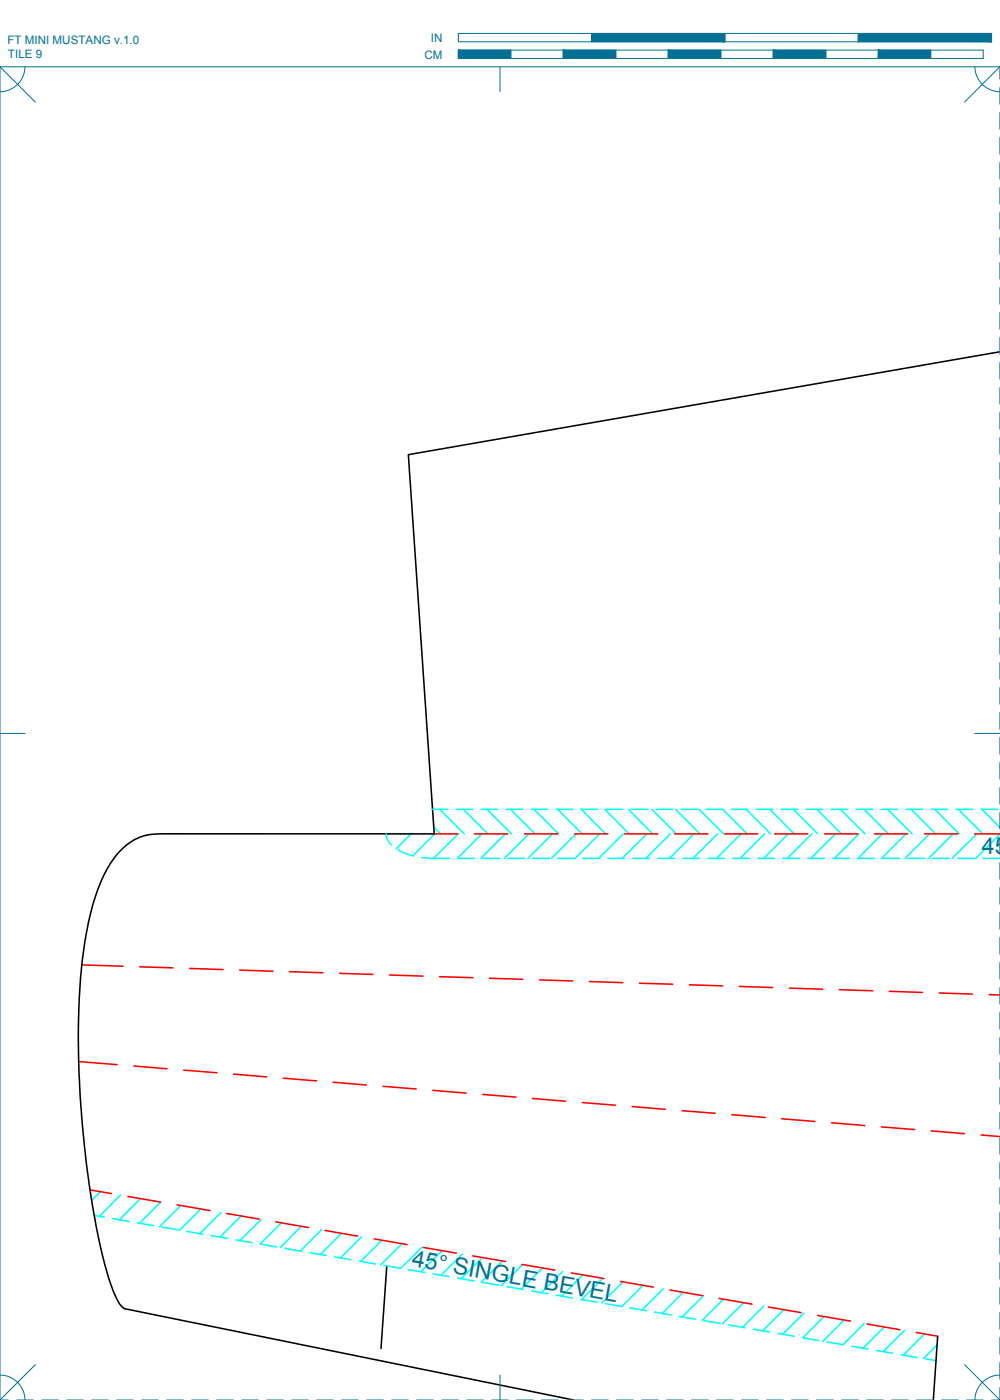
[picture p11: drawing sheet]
<svg xmlns="http://www.w3.org/2000/svg" width="190mm" height="267mm" viewBox="0 0 190 267" stroke-linecap="round" stroke-linejoin="round" font-family="sans-serif">
<defs><g id="words">
<g font-size="4.4" fill="#007095">
<text x="187.1" y="162.7">45</text>
<text x="78.3" y="241.2" transform="rotate(10 78.3 241.2)">45° SINGLE BEVEL</text>
</g>
<g font-size="2.2" fill="#007095">
<text x="1.4" y="8.4">FT MINI MUSTANG v.1.0</text>
<text x="1.5" y="11.1">TILE 9</text>
<text x="80.8" y="11.2">CM</text>
<text x="82.1" y="8">IN</text>
</g>
</g></defs>
<!-- layer: 01 CUT -->
<path d="M190.5 67l-112.7 19.6 4.9 72.3-51.9-.1a10.9 10.9 0 0 0-9.9 5.8 36.6 36.6 0 0 0-4.5 13.5 136.5 136.5 0 0 0-.9 33.9 151.7 151.7 0 0 0 5.3 31.9 12.6 12.6 0 0 0 2.6 5.2l.3 .2 85.6 17.4M73.7 241.2l-1.1 15.7M178.6 254.6l-.8 12.1" fill="none" stroke="#000" stroke-width=".3"/>
<!-- layer: 04 BEVEL -->
<g fill="none" stroke="#0ff" stroke-width=".3">
<path d="M73.6 158.8a2.9 2.9 0 0 0 .9 2.2M73.8 158.8l-.2 .3M78.3 158.9l-2.8 2.8M82.4 154.2h2.9M82.6 157.5l1.3 1.4M82.8 158.9l-4.2 4.1M83.8 154.2l4.6 4.7M86.9 154.2h3.2M87.3 158.9l-4.7 4.6M88.3 154.2l4.6 4.7M91.7 154.2h3.1M91.8 158.9l-4.7 4.6"/>
<path d="M92.8 154.2l4.6 4.7M96.3 158.9l-4.7 4.6M96.4 154.2h3.2M97.3 154.2l4.6 4.7M100.8 158.9l-4.7 4.6M101.2 154.2h3.2M101.7 154.2l4.7 4.7M105.2 158.9l-4.6 4.6M105.9 154.2h3.2M106.2 154.2l4.7 4.7M109.7 158.9l-4.6 4.6M110.7 154.2h3.2"/>
<path d="M110.7 154.2l4.7 4.7M114.2 158.9l-4.6 4.6M115.2 154.2l4.7 4.7M115.5 154.2h3.1M118.7 158.9l-4.7 4.6M119.7 154.2l4.7 4.7M120.2 154.2h3.2M123.2 158.9l-4.6 4.6M124.2 154.2l4.7 4.7M125 154.2h3.2M127.7 158.9l-4.7 4.6M128.7 154.2l4.6 4.7"/>
<path d="M129.8 154.2h3.1M132.2 158.9l-4.7 4.6M133.2 154.2l4.6 4.7M134.5 154.2h3.2l4.6 4.7M136.7 158.9l-4.7 4.6M139.3 154.2h3.2M141.2 158.9l-4.7 4.6M142.2 154.2l4.6 4.7M144 154.2h3.2M145.6 158.9l-4.6 4.6M146.6 154.2l4.7 4.7M148.8 154.2h3.2"/>
<path d="M150.2 158.9l-4.7 4.6M151.1 154.2l4.7 4.7M153.6 154.2h3.1M154.6 158.9l-4.6 4.6M155.6 154.2l4.7 4.7M158.3 154.2h3.2M159.1 158.9l-4.6 4.6M160.1 154.2l4.7 4.7M163.1 154.2h3.2M163.6 158.9l-4.6 4.6M164.6 154.2l4.7 4.7M167.9 154.2h3.1"/>
<path d="M168.1 158.9l-4.7 4.6h3.2M169.1 154.2l4.7 4.7M172.6 158.9l-4.7 4.6M172.6 154.2h3.2M173.6 154.2l4.6 4.7M177.1 158.9l-4.7 4.6M177.4 154.2h3.2M178.1 154.2l4.6 4.7M181.6 158.9l-4.7 4.6M182.1 154.2h3.2M182.6 154.2l4.6 4.7M186.1 158.9l-4.7 4.6"/>
<path d="M186.9 154.2h3.2M187 154.2l3.5 3.4M190.5 158.9l-4.6 4.6M75.8 161.9l1.4 .7 1.6 .4M80.3 163.3l1.6 .2h3.7M87.2 163.5h3.2M92 163.5h3.2M96.8 163.5h3.1M101.5 163.5h3.2M106.3 163.5h3.2M111 163.5h3.2M115.8 163.5h3.2"/>
<path d="M120.6 163.5h3.1M125.3 163.5h3.2M130.1 163.5h3.2M134.9 163.5h3.1M139.6 163.5h3.2M144.4 163.5h3.2M149.1 163.5h3.2M153.9 163.5h3.2M158.7 163.5h3.1M168.2 163.5h3.2M173 163.5h3.1M177.7 163.5h3.2"/>
<path d="M182.5 163.5h3.2M190.5 163.4l-.1 .1h-3.2M17.9 231.5l2 .4M19.1 227l-1.6 1.7M21.5 232.1l3.1 .6M22.9 227.7l-4 4M26.2 233l3.1 .5M26.8 228.3l-4 4.1M30.6 229l-4 4M30.9 233.8l3.1 .5M34.4 229.7l-4 4M35.5 234.6l3.2 .5"/>
<path d="M38.3 230.3l-4.1 4.1M40.2 235.4l3.2 .5M42.1 231l-4 4M44.9 236.2l3.2 .5M45.9 231.6l-4 4.1M49.6 237l3.1 .6M49.8 232.3l-4.1 4M53.6 233l-4 4M54.3 237.8l3.1 .6M57.4 233.6l-4 4.1M59 238.6l3.1 .6M61.2 234.3l-4 4"/>
<path d="M63.7 239.4l3.1 .6M65.1 235l-4.1 4M68.9 235.6l-4 4M72.7 236.3l-4 4M76.6 236.9l-4.1 4.1M80.4 237.6l-4.1 4M84.2 238.3l-4 4M88.1 238.9l-4.1 4M91.9 239.6l-4.1 4M68.4 240.2l3.1 .6M73.1 241l3.1 .6M77.8 241.9l3.1 .5"/>
<path d="M82.5 242.7l3.1 .5M87.2 243.5l3.1 .5M91.9 244.3l3.1 .5M95.7 240.2l-4 4.1M96.6 245.1l3.1 .5M99.5 240.9l-4 4M101.3 245.9l3.1 .6M103.4 241.6l-4.1 4M105.9 246.7l3.2 .6M107.2 242.2l-4 4.1M110.6 247.5l3.2 .6M111 242.9l-4 4"/>
<path d="M114.9 243.5l-4.1 4.1M118.7 244.2l-4.1 4M120 249.2l3.1 .5M122.5 244.9l-4 4-3.2-.6M124.7 250l3.1 .5M126.3 245.5l-4 4.1M129.4 250.8l3.1 .5M130.2 246.2l-4.1 4M134 246.8l-4 4.1M134.1 251.6l3.1 .5M137.8 247.5l-4 4M138.8 252.4l3.1 .5"/>
<path d="M141.6 248.2l-4 4M143.5 253.2l3.1 .5M145.5 248.8l-4 4.1M148.2 254l3.1 .6M149.3 249.5l-4 4M152.9 254.8l3.1 .6M153.1 250.1l-4 4.1M157 250.8l-4.1 4M157.6 255.6l3.1 .6M160.8 251.5l-4 4M162.3 256.5l3.1 .5M164.6 252.1l-4 4.1"/>
<path d="M167 257.3l3.1 .5M168.5 252.8l-4.1 4M171.6 258.1l3.2 .5M172.3 253.4l-4 4.1M176.1 254.1l-4 4M176.3 258.9l2 .3M178.5 256.2l-2.6 2.6"/>
</g>
<!-- layer: 02 SCORE -->
<g fill="none" stroke="#f00" stroke-width=".3">
<path d="M82.7 158.9h4.5M90.4 158.9h6.4M99.9 158.9h6.4M109.5 158.9h6.3M119 158.9h6.3M128.5 158.9h6.4M138 158.9h6.4M147.6 158.9h6.3M157.1 158.9h6.3M166.6 158.9h6.4M176.1 158.9h6.4M185.7 158.9h4.8"/>
<path d="M15.6 183.8l7.8 .3M26.6 184.2l6.4 .2M36.1 184.5l6.4 .2M45.7 184.8l6.3 .2M55.2 185.1l6.3 .2M64.7 185.4l6.3 .2M74.2 185.7l6.4 .2M83.7 186.1l6.4 .1M93.2 186.4l6.4 .2M102.8 186.7l6.3 .2M112.3 187l6.3 .2M121.8 187.3l6.4 .2"/>
<path d="M131.3 187.6l6.4 .2M140.8 187.9l6.4 .2M150.4 188.2l6.3 .2M159.9 188.5l6.3 .2M169.4 188.8l6.3 .3M178.9 189.2l6.4 .2M188.4 189.5h2.1M15 202.2l7.3 .6M25.5 203.1l6.3 .5M35 203.9l6.3 .5M44.5 204.6l6.3 .5M54 205.4l6.3 .5"/>
<path d="M63.5 206.2l6.3 .5M73 206.9l6.3 .6M82.4 207.7l6.4 .5M91.9 208.5l6.4 .5M101.4 209.3l6.4 .5M110.9 210l6.4 .5M120.4 210.8l6.3 .5M129.9 211.6l6.3 .5M139.4 212.3l6.4 .6M148.9 213.1l6.3 .5M158.4 213.9l6.3 .5M167.9 214.7l6.3 .5"/>
<path d="M177.4 215.4l6.3 .6M186.9 216.2l3.6 .3M17.1 226.7l4.1 .7M24.4 227.9l6.2 1.1M33.7 229.5l6.3 1.1M43.1 231.2l6.3 1M52.5 232.8l6.3 1M61.9 234.4l6.3 1.1M71.3 236l6.3 1.1M80.7 237.6l6.2 1.1M90.1 239.2l6.2 1.1M99.4 240.9l6.3 1.1"/>
<path d="M108.8 242.5l6.3 1.1M118.2 244.1l6.3 1.1M127.6 245.7l6.3 1.1M137 247.4l6.3 1M146.4 249l6.2 1.1M155.8 250.6l6.2 1.1M165.1 252.2l6.3 1.1M174.5 253.8l4.1 .8"/>
</g>
<!-- layer: 22 TILED -->
<g fill="none" stroke="#007095" stroke-width=".19">
<path d="M0 12.7l6.7 6.8M4.8 12.7a4.8 4.8 0 0 1-4.8 4.8M87.3 6.4h101.6v1.6h-101.6zM87.3 9.5h100v1.6h-100zM95.2 12.7v4.8M97.3 9.5v1.6M107.3 9.5v1.6M112.7 6.4v1.6M117.3 9.5v1.6M127.3 9.5v1.6M137.3 9.5v1.6M138.1 6.4v1.6"/>
<path d="M147.3 9.5v1.6M157.3 9.5v1.6M163.5 6.4v1.6M167.3 9.5v1.6M177.3 9.5v1.6M185.7 12.7a4.8 4.8 0 0 0 4.8 4.8M190.5 15.1v-2.4h-190.5v254M190.5 12.7l-6.8 6.8M190.5 16.7v3.2M190.5 21.4v3.2M190.5 26.2v3.2M190.5 31v3.1"/>
<path d="M190.5 35.7v3.2M190.5 40.5v3.2M190.5 45.3v3.1M190.5 50v3.2M190.5 54.8v3.2M190.5 59.5v3.2M190.5 64.3v3.2M190.5 69.1v3.1M190.5 73.8v3.2M190.5 78.6v3.2M190.5 83.4v3.1M190.5 88.1v3.2"/>
<path d="M190.5 92.9v3.2M190.5 97.6v3.2M190.5 102.4v3.2M190.5 107.2v3.1M190.5 111.9v3.2M190.5 116.7v3.2M0 139.7h4.8M185.7 139.7h4.8M190.5 121.5v3.1M190.5 126.2v3.2M190.5 131v3.2M190.5 135.7v3.2"/>
<path d="M190.5 140.5v3.2M190.5 145.3v3.1M190.5 150v3.2M190.5 154.8v3.2M190.5 159.6v3.1M190.5 164.3v3.2M190.5 169.1v3.2M190.5 173.8v3.2M190.5 178.6v3.2M190.5 183.4v3.1M190.5 188.1v3.2M190.5 192.9v3.2"/>
<path d="M190.5 197.7v3.1M190.5 202.4v3.2M190.5 207.2v3.2M190.5 211.9v3.2M190.5 216.7v3.2M190.5 221.5v3.1M190.5 226.2v3.2M190.5 231v3.2M190.5 235.8v3.1M6.7 260l-6.7 6.7M183.7 260l6.8 6.7M190.5 240.5v3.2"/>
<path d="M190.5 245.3v3.2M190.5 250v3.2M190.5 254.8v3.2M190.5 259.6v3.1M0 262a4.7 4.7 0 0 1 4.8 4.7M0 266.7h1.6M3.2 266.7h3.1M7.9 266.7h3.2M12.7 266.7h3.2M17.5 266.7h3.1M22.2 266.7h3.2M27 266.7h3.2"/>
<path d="M31.7 266.7h3.2M36.5 266.7h3.2M41.3 266.7h3.1M46 266.7h3.2M50.8 266.7h3.2M55.6 266.7h3.1M60.3 266.7h3.2M65.1 266.7h3.2M69.8 266.7h3.2M74.6 266.7h3.2M79.4 266.7h3.1M84.1 266.7h3.2"/>
<path d="M88.9 266.7h3.2M93.7 266.7h3.1M95.2 262v4.7M98.4 266.7h3.2M103.2 266.7h3.1M107.9 266.7h3.2M112.7 266.7h3.2M117.5 266.7h3.1M122.2 266.7h3.2M127 266.7h3.2M131.7 266.7h3.2M136.5 266.7h3.2"/>
<path d="M141.3 266.7h3.1M146 266.7h3.2M150.8 266.7h3.2M155.6 266.7h3.1M160.3 266.7h3.2M165.1 266.7h3.2M169.8 266.7h3.2M174.6 266.7h3.2M179.4 266.7h3.1M184.1 266.7h3.2M188.9 266.7h1.6M190.5 262a4.7 4.7 0 0 0-4.8 4.7"/>
<path d="M190.5 264.3v2.4"/>
</g>
<g fill="#007095" stroke="#007095" stroke-width=".19">
<path d="M163.5 6.4l25.4 1.6v-1.6zM163.5 6.4l25.4 1.6h-25.4z"/>
<path d="M112.7 6.4l25.4 1.6v-1.6zM112.7 6.4l25.4 1.6h-25.4z"/>
<path d="M167.3 9.5l10 1.6v-1.6zM167.3 9.5l10 1.6h-10z"/>
<path d="M147.3 9.5l10 1.6v-1.6zM147.3 9.5l10 1.6h-10z"/>
<path d="M127.3 9.5l10 1.6v-1.6zM127.3 9.5l10 1.6h-10z"/>
<path d="M107.3 9.5l10 1.6v-1.6zM107.3 9.5l10 1.6h-10z"/>
<path d="M87.3 9.5l10 1.6v-1.6zM87.3 9.5l10 1.6h-10z"/>
</g>
<use href="#words"/>
</svg>
